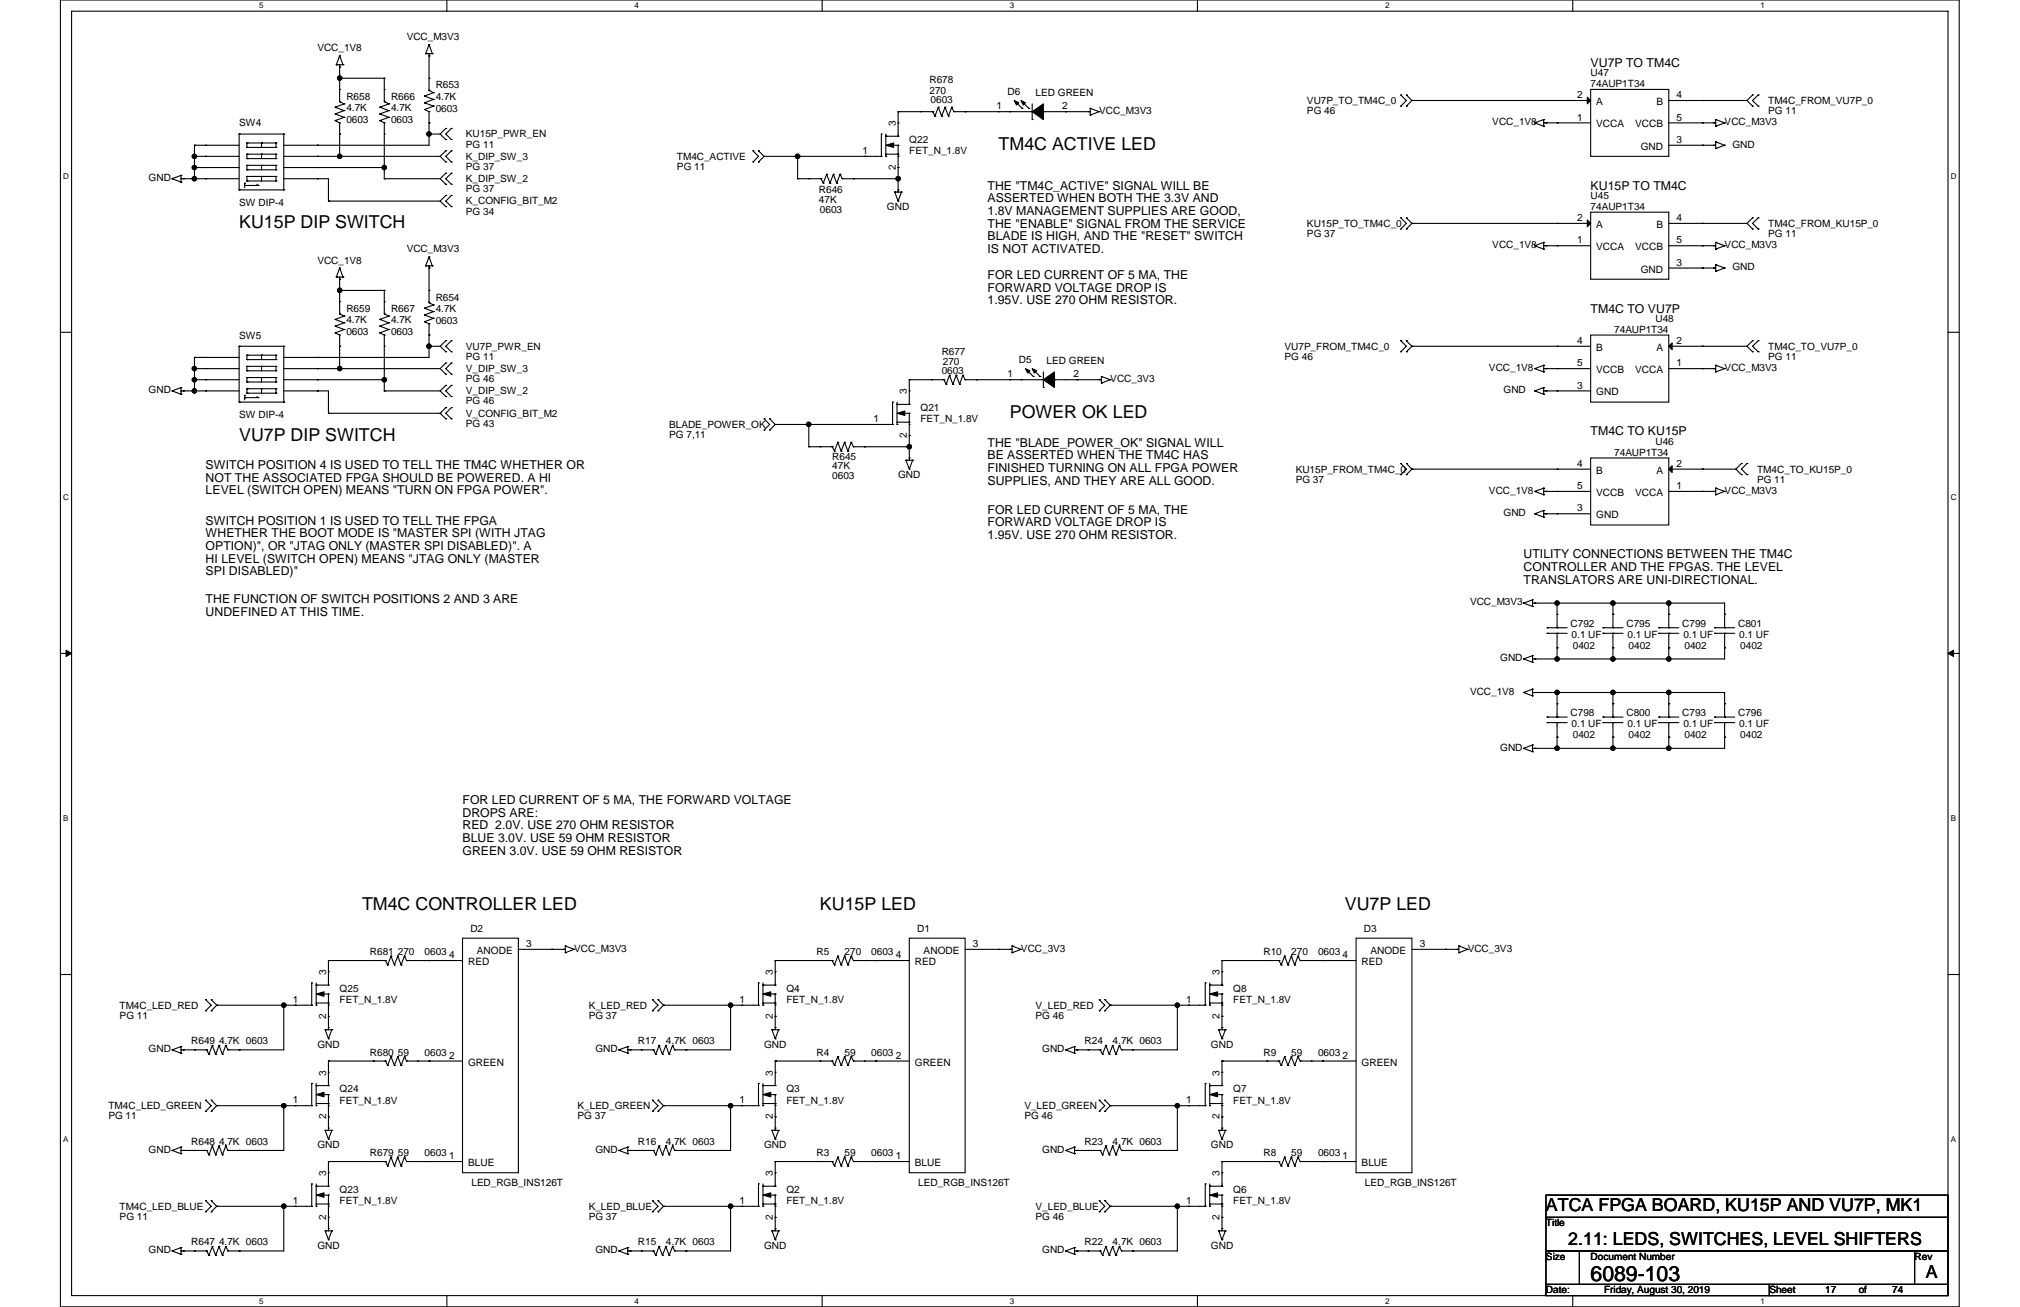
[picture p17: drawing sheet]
<svg xmlns="http://www.w3.org/2000/svg" width="432mm" height="279mm" viewBox="0 0 432 279" stroke-linecap="round" stroke-linejoin="round" font-family="sans-serif">
<defs><g id="words">
<text font-size="4.5" x="340" y="273.9">6089-103</text>
<g font-size="3.8">
<text x="213.5" y="32.1">TM4C ACTIVE LED</text>
<text x="51.1" y="48.8">KU15P DIP SWITCH</text>
<text x="215.9" y="89.4">POWER OK LED</text>
<text x="51.1" y="94.2">VU7P DIP SWITCH</text>
<text x="77.4" y="194.4">TM4C CONTROLLER LED</text>
<text x="175.3" y="194.4">KU15P LED</text>
<text x="287.5" y="194.4">VU7P LED</text>
<text x="330.5" y="258.9">ATCA FPGA BOARD, KU15P AND VU7P, MK1</text>
<text x="335.2" y="266.1">2.11: LEDS, SWITCHES, LEVEL SHIFTERS</text>
<text x="411.6" y="273.2">A</text>
</g>
<g font-size="2.6">
<text x="340" y="14.3">VU7P TO TM4C</text>
<text x="211.1" y="40.6">THE &quot;TM4C_ACTIVE&quot; SIGNAL WILL BE</text>
<text x="340" y="40.6">KU15P TO TM4C</text>
<text x="211.1" y="43.3">ASSERTED WHEN BOTH THE 3.3V AND</text>
<text x="211.1" y="46">1.8V MANAGEMENT SUPPLIES ARE GOOD,</text>
<text x="211.1" y="48.7">THE &quot;ENABLE&quot; SIGNAL FROM THE SERVICE</text>
<text x="211.1" y="51.4">BLADE IS HIGH, AND THE &quot;RESET&quot; SWITCH</text>
<text x="211.1" y="59.6">FOR LED CURRENT OF 5 MA, THE</text>
<text x="211.1" y="54.1">IS NOT ACTIVATED.</text>
<text x="211.1" y="62.4">FORWARD VOLTAGE DROP IS</text>
<text x="211.1" y="65.1">1.95V. USE 270 OHM RESISTOR.</text>
<text x="340" y="66.8">TM4C TO VU7P</text>
<text x="211.1" y="95.5">THE &quot;BLADE_POWER_OK&quot; SIGNAL WILL</text>
<text x="340" y="93.1">TM4C TO KU15P</text>
<text x="44" y="100.2">SWITCH POSITION 4 IS USED TO TELL THE TM4C WHETHER OR</text>
<text x="211.1" y="98.2">BE ASSERTED WHEN THE TM4C HAS</text>
<text x="211.1" y="100.9">FINISHED TURNING ON ALL FPGA POWER</text>
<text x="44" y="103">NOT THE ASSOCIATED FPGA SHOULD BE POWERED. A HI</text>
<text x="44" y="105.7">LEVEL (SWITCH OPEN) MEANS &quot;TURN ON FPGA POWER&quot;.</text>
<text x="211.1" y="103.6">SUPPLIES, AND THEY ARE ALL GOOD.</text>
<text x="44" y="112.2">SWITCH POSITION 1 IS USED TO TELL THE FPGA</text>
<text x="211.1" y="109.8">FOR LED CURRENT OF 5 MA, THE</text>
<text x="211.1" y="112.5">FORWARD VOLTAGE DROP IS</text>
<text x="44" y="114.9">WHETHER THE BOOT MODE IS &quot;MASTER SPI (WITH JTAG</text>
<text x="44" y="117.6">OPTION)&quot;, OR &quot;JTAG ONLY (MASTER SPI DISABLED)&quot;. A</text>
<text x="211.1" y="115.2">1.95V. USE 270 OHM RESISTOR.</text>
<text x="325.7" y="119.3">UTILITY CONNECTIONS BETWEEN THE TM4C</text>
<text x="44" y="120.3">HI LEVEL (SWITCH OPEN) MEANS &quot;JTAG ONLY (MASTER</text>
<text x="44" y="123">SPI DISABLED)&quot;</text>
<text x="325.7" y="122">CONTROLLER AND THE FPGAS. THE LEVEL</text>
<text x="325.7" y="124.8">TRANSLATORS ARE UNI-DIRECTIONAL.</text>
<text x="44" y="128.9">THE FUNCTION OF SWITCH POSITIONS 2 AND 3 ARE</text>
<text x="44" y="131.6">UNDEFINED AT THIS TIME.</text>
<text x="98.9" y="171.9">FOR LED CURRENT OF 5 MA, THE FORWARD VOLTAGE</text>
<text x="98.9" y="174.6">DROPS ARE:</text>
<text x="98.9" y="177.3">RED 2.0V. USE 270 OHM RESISTOR</text>
<text x="98.9" y="180">BLUE 3.0V. USE 59 OHM RESISTOR</text>
<text x="98.9" y="182.7">GREEN 3.0V. USE 59 OHM RESISTOR</text>
</g>
<g font-size="2.2">
<text x="213" y="23.4">1</text>
<text x="227.1" y="23.4">2</text>
<text x="337.1" y="21">2</text>
<text x="341.2" y="22.5">A</text>
<text x="354.1" y="22.5">B</text>
<text x="358.4" y="21">4</text>
<text x="191.5" y="27" transform="rotate(-90 191.5 27)">3</text>
<text x="337.1" y="25.8">1</text>
<text x="341.2" y="27.2">VCCA</text>
<text x="349.5" y="27.2">VCCB</text>
<text x="358.4" y="25.8">5</text>
<text x="184.3" y="32.9">1</text>
<text x="350.7" y="32">GND</text>
<text x="358.4" y="30.5">3</text>
<text x="191.5" y="36.3" transform="rotate(-90 191.5 36.3)">2</text>
<text x="337.1" y="47.2">2</text>
<text x="358.4" y="47.2">4</text>
<text x="337.1" y="52">1</text>
<text x="341.2" y="48.7">A</text>
<text x="341.2" y="53.5">VCCA</text>
<text x="349.5" y="53.5">VCCB</text>
<text x="354.1" y="48.7">B</text>
<text x="358.4" y="52">5</text>
<text x="350.7" y="58.3">GND</text>
<text x="358.4" y="56.8">3</text>
<text x="337.1" y="73.5">4</text>
<text x="341.2" y="75">B</text>
<text x="354.1" y="75">A</text>
<text x="358.4" y="73.5">2</text>
<text x="215.4" y="80.7">1</text>
<text x="229.5" y="80.7">2</text>
<text x="337.1" y="78.3">5</text>
<text x="337.1" y="83.1">3</text>
<text x="341.2" y="79.8">VCCB</text>
<text x="349.5" y="79.8">VCCA</text>
<text x="358.4" y="78.3">1</text>
<text x="193.9" y="84.3" transform="rotate(-90 193.9 84.3)">3</text>
<text x="341.2" y="84.5">GND</text>
<text x="186.7" y="90.2">1</text>
<text x="193.9" y="93.6" transform="rotate(-90 193.9 93.6)">2</text>
<text x="337.1" y="99.8">4</text>
<text x="341.2" y="101.3">B</text>
<text x="354.1" y="101.3">A</text>
<text x="358.4" y="99.8">2</text>
<text x="337.1" y="104.5">5</text>
<text x="341.2" y="106">VCCB</text>
<text x="349.5" y="106">VCCA</text>
<text x="358.4" y="104.5">1</text>
<text x="337.1" y="109.3">3</text>
<text x="341.2" y="110.8">GND</text>
<text x="101.9" y="203.9">ANODE</text>
<text x="112.5" y="202.4">3</text>
<text x="197.4" y="203.9">ANODE</text>
<text x="208" y="202.4">3</text>
<text x="292.9" y="203.9">ANODE</text>
<text x="303.5" y="202.4">3</text>
<text x="69.7" y="208.4" transform="rotate(-90 69.7 208.4)">3</text>
<text x="96" y="204.8">4</text>
<text x="100.1" y="206.3">RED</text>
<text x="165.2" y="208.4" transform="rotate(-90 165.2 208.4)">3</text>
<text x="191.5" y="204.8">4</text>
<text x="195.6" y="206.3">RED</text>
<text x="260.7" y="208.4" transform="rotate(-90 260.7 208.4)">3</text>
<text x="287" y="204.8">4</text>
<text x="291.1" y="206.3">RED</text>
<text x="62.6" y="214.4">1</text>
<text x="158.1" y="214.4">1</text>
<text x="253.6" y="214.4">1</text>
<text x="69.7" y="217.8" transform="rotate(-90 69.7 217.8)">2</text>
<text x="165.2" y="217.8" transform="rotate(-90 165.2 217.8)">2</text>
<text x="260.7" y="217.8" transform="rotate(-90 260.7 217.8)">2</text>
<text x="96" y="226.3">2</text>
<text x="100.1" y="227.8">GREEN</text>
<text x="191.5" y="226.3">2</text>
<text x="195.6" y="227.8">GREEN</text>
<text x="287" y="226.3">2</text>
<text x="291.1" y="227.8">GREEN</text>
<text x="69.7" y="229.9" transform="rotate(-90 69.7 229.9)">3</text>
<text x="165.2" y="229.9" transform="rotate(-90 165.2 229.9)">3</text>
<text x="260.7" y="229.9" transform="rotate(-90 260.7 229.9)">3</text>
<text x="62.6" y="235.9">1</text>
<text x="69.7" y="239.2" transform="rotate(-90 69.7 239.2)">2</text>
<text x="158.1" y="235.9">1</text>
<text x="165.2" y="239.2" transform="rotate(-90 165.2 239.2)">2</text>
<text x="253.6" y="235.9">1</text>
<text x="260.7" y="239.2" transform="rotate(-90 260.7 239.2)">2</text>
<text x="69.7" y="251.4" transform="rotate(-90 69.7 251.4)">3</text>
<text x="96" y="247.8">1</text>
<text x="100.1" y="249.3">BLUE</text>
<text x="165.2" y="251.4" transform="rotate(-90 165.2 251.4)">3</text>
<text x="191.5" y="247.8">1</text>
<text x="195.6" y="249.3">BLUE</text>
<text x="260.7" y="251.4" transform="rotate(-90 260.7 251.4)">3</text>
<text x="287" y="247.8">1</text>
<text x="291.1" y="249.3">BLUE</text>
<text x="62.6" y="257.4">1</text>
<text x="158.1" y="257.4">1</text>
<text x="253.6" y="257.4">1</text>
<text x="69.7" y="260.8" transform="rotate(-90 69.7 260.8)">2</text>
<text x="165.2" y="260.8" transform="rotate(-90 165.2 260.8)">2</text>
<text x="260.7" y="260.8" transform="rotate(-90 260.7 260.8)">2</text>
</g>
<g font-size="2.1">
<text x="67.8" y="11">VCC_1V8</text>
<text x="86.9" y="8.6">VCC_M3V3</text>
<text x="198.7" y="17.7">R678</text>
<text x="340" y="16.3">U47</text>
<text x="74" y="21.3">R658</text>
<text x="74" y="23.7">4.7K</text>
<text x="83.6" y="21.3">R666</text>
<text x="83.6" y="23.7">4.7K</text>
<text x="93.1" y="18.9">R653</text>
<text x="93.1" y="21.3">4.7K</text>
<text x="93.1" y="23.9">0603</text>
<text x="198.7" y="20.1">270</text>
<text x="198.9" y="22">0603</text>
<text x="215.4" y="20.3">D6</text>
<text x="221.4" y="20.6">LED GREEN</text>
<text x="279.4" y="22.2">VU7P_TO_TM4C_0</text>
<text x="340" y="18.6">74AUP1T34</text>
<text x="378" y="22.2">TM4C_FROM_VU7P_0</text>
<text x="51.1" y="27">SW4</text>
<text x="74" y="26.3">0603</text>
<text x="83.6" y="26.3">0603</text>
<text x="99.6" y="29.4">KU15P_PWR_EN</text>
<text x="235" y="24.4">VCC_M3V3</text>
<text x="279.4" y="24.4">PG 46</text>
<text x="319" y="26.8">VCC_1V8</text>
<text x="368.7" y="26.8">VCC_M3V3</text>
<text x="378" y="24.4">PG 11</text>
<text x="99.6" y="34.2">K_DIP_SW_3</text>
<text x="99.6" y="31.5">PG 11</text>
<text x="144.7" y="34.2">TM4C_ACTIVE</text>
<text x="194.4" y="30.6">Q22</text>
<text x="194.4" y="33">FET_N_1.8V</text>
<text x="370.3" y="31.5">GND</text>
<text x="31.8" y="38.7">GND</text>
<text x="99.6" y="38.9">K_DIP_SW_2</text>
<text x="99.6" y="41.1">PG 37</text>
<text x="99.6" y="36.3">PG 37</text>
<text x="144.7" y="36.3">PG 11</text>
<text x="175" y="41.3">R646</text>
<text x="51.1" y="43.9">SW DIP-4</text>
<text x="99.6" y="43.7">K_CONFIG_BIT_M2</text>
<text x="99.6" y="45.9">PG 34</text>
<text x="175" y="43.5">47K</text>
<text x="175.3" y="45.6">0603</text>
<text x="189.6" y="44.9">GND</text>
<text x="340" y="42.5">U45</text>
<text x="340" y="44.9">74AUP1T34</text>
<text x="86.9" y="54">VCC_M3V3</text>
<text x="279.4" y="48.5">KU15P_TO_TM4C_0</text>
<text x="279.4" y="50.6">PG 37</text>
<text x="319" y="53">VCC_1V8</text>
<text x="368.7" y="53">VCC_M3V3</text>
<text x="378" y="48.5">TM4C_FROM_KU15P_0</text>
<text x="378" y="50.6">PG 11</text>
<text x="67.8" y="56.4">VCC_1V8</text>
<text x="370.3" y="57.8">GND</text>
<text x="93.1" y="64.2">R654</text>
<text x="74" y="66.6">R659</text>
<text x="74" y="69">4.7K</text>
<text x="74" y="71.6">0603</text>
<text x="83.6" y="66.6">R667</text>
<text x="83.6" y="69">4.7K</text>
<text x="83.6" y="71.6">0603</text>
<text x="93.1" y="66.6">4.7K</text>
<text x="93.1" y="69.3">0603</text>
<text x="345" y="71.2">74AUP1T34</text>
<text x="353.9" y="68.8">U48</text>
<text x="51.1" y="72.4">SW5</text>
<text x="99.6" y="74.8">VU7P_PWR_EN</text>
<text x="99.6" y="76.9">PG 11</text>
<text x="201.3" y="75.9">R677</text>
<text x="217.8" y="77.6">D5</text>
<text x="223.7" y="77.9">LED GREEN</text>
<text x="274.6" y="74.8">VU7P_FROM_TM4C_0</text>
<text x="274.6" y="76.9">PG 46</text>
<text x="378" y="74.8">TM4C_TO_VU7P_0</text>
<text x="378" y="76.9">PG 11</text>
<text x="99.6" y="79.5">V_DIP_SW_3</text>
<text x="99.6" y="81.7">PG 46</text>
<text x="201.3" y="80">0603</text>
<text x="201.5" y="78.1">270</text>
<text x="237.3" y="81.7">VCC_3V3</text>
<text x="318.3" y="79.3">VCC_1V8</text>
<text x="368.7" y="79.3">VCC_M3V3</text>
<text x="31.8" y="84.1">GND</text>
<text x="51.1" y="89.3">SW DIP-4</text>
<text x="99.6" y="89.1">V_CONFIG_BIT_M2</text>
<text x="99.6" y="84.3">V_DIP_SW_2</text>
<text x="99.6" y="86.4">PG 46</text>
<text x="196.8" y="87.9">Q21</text>
<text x="321.4" y="84.1">GND</text>
<text x="99.6" y="91.2">PG 43</text>
<text x="143" y="91.5">BLADE_POWER_OK</text>
<text x="143" y="93.6">PG 7,11</text>
<text x="196.8" y="90.3">FET_N_1.8V</text>
<text x="353.9" y="95">U46</text>
<text x="177.9" y="98.4">R645</text>
<text x="177.9" y="100.3">47K</text>
<text x="277" y="101">KU15P_FROM_TM4C_0</text>
<text x="345" y="97.4">74AUP1T34</text>
<text x="375.6" y="101">TM4C_TO_KU15P_0</text>
<text x="177.9" y="102.4">0603</text>
<text x="192" y="102.2">GND</text>
<text x="277" y="103.2">PG 37</text>
<text x="318.3" y="105.6">VCC_1V8</text>
<text x="368.7" y="105.6">VCC_M3V3</text>
<text x="375.6" y="103.2">PG 11</text>
<text x="321.4" y="110.3">GND</text>
<text x="314.2" y="129.4">VCC_M3V3</text>
<text x="335.7" y="134">C792</text>
<text x="336" y="136.4">0.1 UF</text>
<text x="347.7" y="134">C795</text>
<text x="347.9" y="136.4">0.1 UF</text>
<text x="359.6" y="134">C799</text>
<text x="359.8" y="136.4">0.1 UF</text>
<text x="371.5" y="134">C801</text>
<text x="371.8" y="136.4">0.1 UF</text>
<text x="320.7" y="141.4">GND</text>
<text x="336.2" y="138.7">0402</text>
<text x="348.1" y="138.7">0402</text>
<text x="360.1" y="138.7">0402</text>
<text x="372" y="138.7">0402</text>
<text x="314.2" y="148.5">VCC_1V8</text>
<text x="335.7" y="153.1">C798</text>
<text x="336" y="155.4">0.1 UF</text>
<text x="347.7" y="153.1">C800</text>
<text x="347.9" y="155.4">0.1 UF</text>
<text x="359.6" y="153.1">C793</text>
<text x="359.8" y="155.4">0.1 UF</text>
<text x="371.5" y="153.1">C796</text>
<text x="371.8" y="155.4">0.1 UF</text>
<text x="320.7" y="160.5">GND</text>
<text x="336.2" y="157.8">0402</text>
<text x="348.1" y="157.8">0402</text>
<text x="360.1" y="157.8">0402</text>
<text x="372" y="157.8">0402</text>
<text x="100.5" y="199.1">D2</text>
<text x="122.7" y="203.5">VCC_M3V3</text>
<text x="196" y="199.1">D1</text>
<text x="218.2" y="203.5">VCC_3V3</text>
<text x="291.5" y="199.1">D3</text>
<text x="313.8" y="203.5">VCC_3V3</text>
<text x="79.1" y="204.2">R681 270</text>
<text x="90.7" y="204.2">0603</text>
<text x="174.6" y="204.2">R5</text>
<text x="180.5" y="204.2">270</text>
<text x="186.2" y="204.2">0603</text>
<text x="270.1" y="204.2">R10</text>
<text x="276" y="204.2">270</text>
<text x="281.7" y="204.2">0603</text>
<text x="25.6" y="215.6">TM4C_LED_RED</text>
<text x="72.6" y="212">Q25</text>
<text x="72.6" y="214.4">FET_N_1.8V</text>
<text x="125.9" y="215.6">K_LED_RED</text>
<text x="168.1" y="212">Q4</text>
<text x="168.1" y="214.4">FET_N_1.8V</text>
<text x="221.4" y="215.6">V_LED_RED</text>
<text x="263.6" y="212">Q8</text>
<text x="263.6" y="214.4">FET_N_1.8V</text>
<text x="25.6" y="217.8">PG 11</text>
<text x="125.9" y="217.8">PG 37</text>
<text x="221.4" y="217.8">PG 46</text>
<text x="31.8" y="224.9">GND</text>
<text x="40.9" y="223.3">R649 4.7K 0603</text>
<text x="67.8" y="224">GND</text>
<text x="79.1" y="225.7">R680 59</text>
<text x="90.7" y="225.7">0603</text>
<text x="127.3" y="224.9">GND</text>
<text x="136.4" y="223.3">R17</text>
<text x="142.3" y="223.3">4.7K 0603</text>
<text x="163.3" y="224">GND</text>
<text x="174.6" y="225.7">R4</text>
<text x="180.5" y="225.7">59</text>
<text x="186.2" y="225.7">0603</text>
<text x="222.8" y="224.9">GND</text>
<text x="231.9" y="223.3">R24</text>
<text x="237.8" y="223.3">4.7K 0603</text>
<text x="258.8" y="224">GND</text>
<text x="270.1" y="225.7">R9</text>
<text x="276" y="225.7">59</text>
<text x="281.7" y="225.7">0603</text>
<text x="72.6" y="233.5">Q24</text>
<text x="168.1" y="233.5">Q3</text>
<text x="263.6" y="233.5">Q7</text>
<text x="23.2" y="237.1">TM4C_LED_GREEN</text>
<text x="23.2" y="239.3">PG 11</text>
<text x="72.6" y="235.9">FET_N_1.8V</text>
<text x="123.5" y="237.1">K_LED_GREEN</text>
<text x="123.5" y="239.3">PG 37</text>
<text x="168.1" y="235.9">FET_N_1.8V</text>
<text x="219" y="237.1">V_LED_GREEN</text>
<text x="219" y="239.3">PG 46</text>
<text x="263.6" y="235.9">FET_N_1.8V</text>
<text x="40.9" y="244.8">R648 4.7K 0603</text>
<text x="67.8" y="245.5">GND</text>
<text x="136.4" y="244.8">R16</text>
<text x="142.3" y="244.8">4.7K 0603</text>
<text x="163.3" y="245.5">GND</text>
<text x="231.9" y="244.8">R23</text>
<text x="237.8" y="244.8">4.7K 0603</text>
<text x="258.8" y="245.5">GND</text>
<text x="31.8" y="246.4">GND</text>
<text x="79.1" y="247.1">R679 59</text>
<text x="90.7" y="247.1">0603</text>
<text x="127.3" y="246.4">GND</text>
<text x="174.6" y="247.1">R3</text>
<text x="180.5" y="247.1">59</text>
<text x="186.2" y="247.1">0603</text>
<text x="222.8" y="246.4">GND</text>
<text x="270.1" y="247.1">R8</text>
<text x="276" y="247.1">59</text>
<text x="281.7" y="247.1">0603</text>
<text x="72.6" y="255">Q23</text>
<text x="72.6" y="257.4">FET_N_1.8V</text>
<text x="100.8" y="253.6">LED_RGB_INS126T</text>
<text x="168.1" y="255">Q2</text>
<text x="168.1" y="257.4">FET_N_1.8V</text>
<text x="196.3" y="253.6">LED_RGB_INS126T</text>
<text x="263.6" y="255">Q6</text>
<text x="263.6" y="257.4">FET_N_1.8V</text>
<text x="291.8" y="253.6">LED_RGB_INS126T</text>
<text x="25.6" y="258.6">TM4C_LED_BLUE</text>
<text x="25.6" y="260.8">PG 11</text>
<text x="125.9" y="258.6">K_LED_BLUE</text>
<text x="125.9" y="260.8">PG 37</text>
<text x="221.4" y="258.6">V_LED_BLUE</text>
<text x="221.4" y="260.8">PG 46</text>
<text x="330.5" y="262.2">Title</text>
<text x="31.8" y="267.9">GND</text>
<text x="40.9" y="266.2">R647 4.7K 0603</text>
<text x="67.8" y="267">GND</text>
<text x="127.3" y="267.9">GND</text>
<text x="136.4" y="266.2">R15</text>
<text x="142.3" y="266.2">4.7K 0603</text>
<text x="163.3" y="267">GND</text>
<text x="222.8" y="267.9">GND</text>
<text x="231.9" y="266.2">R22</text>
<text x="237.8" y="266.2">4.7K 0603</text>
<text x="258.8" y="267">GND</text>
<text x="330.5" y="269.3">Size</text>
<text x="340" y="269.3">Document Number</text>
<text x="409.3" y="269.3">Rev</text>
<text x="330.5" y="276.5">Date:</text>
<text x="342.9" y="276.5">Friday, August 30, 2019</text>
<text x="378.2" y="276.5">Sheet</text>
<text x="390.2" y="276.5">17</text>
<text x="397.3" y="276.5">of</text>
<text x="404.5" y="276.5">74</text>
</g>
<g font-size="1.7">
<text x="55.4" y="1.8">5</text>
<text x="135.6" y="1.8">4</text>
<text x="215.9" y="1.8">3</text>
<text x="296.1" y="1.8">2</text>
<text x="376.3" y="1.8">1</text>
<text x="13.5" y="38.2">D</text>
<text x="417" y="38.2">D</text>
<text x="13.5" y="106.9">C</text>
<text x="417" y="106.9">C</text>
<text x="13.5" y="175.5">B</text>
<text x="417" y="175.5">B</text>
<text x="13.5" y="244.2">A</text>
<text x="417" y="244.2">A</text>
<text x="55.4" y="278.7">5</text>
<text x="135.6" y="278.7">4</text>
<text x="215.9" y="278.7">3</text>
<text x="296.1" y="278.7">2</text>
<text x="376.3" y="278.7">1</text>
</g>
</g></defs>
<path d="M12.9 0h405.9v279.4h-405.9zM15.3 2.4h401.1v274.6h-401.1z" fill="none" stroke="#000" stroke-width=".23"/>
<g fill="#fff">
<path d="M55.4 .3h.9v1.8h-.9z"/>
<path d="M55.4 277.2h.9v1.9h-.9z"/>
</g>
<path d="M95.5 0v2.4M95.5 277v2.4" fill="none" stroke="#000" stroke-width=".23"/>
<g fill="#fff">
<path d="M135.6 .3h1v1.8h-1z"/>
<path d="M135.6 277.2h1v1.9h-1z"/>
</g>
<path d="M175.7 0v2.4M175.7 277v2.4" fill="none" stroke="#000" stroke-width=".23"/>
<g fill="#fff">
<path d="M215.9 .3h.9v1.8h-.9z"/>
<path d="M215.9 277.2h.9v1.9h-.9z"/>
</g>
<path d="M256 0v2.4M256 277v2.4" fill="none" stroke="#000" stroke-width=".23"/>
<g fill="#fff">
<path d="M296.1 .3h.9v1.8h-.9z"/>
<path d="M296.1 277.2h.9v1.9h-.9z"/>
</g>
<path d="M336.2 0v2.4M336.2 277v2.4" fill="none" stroke="#000" stroke-width=".23"/>
<g fill="#fff">
<path d="M376.3 .3h.9v1.8h-.9z"/>
<path d="M376.3 277.2h.9v1.9h-.9z"/>
<path d="M13.5 36.7h1.3v1.9h-1.3z"/>
<path d="M417 36.7h1.3v1.9h-1.3z"/>
<path d="M13.5 105.3h1.3v1.9h-1.3z"/>
<path d="M417 105.3h1.3v1.9h-1.3z"/>
</g>
<path d="M12.9 71h2.4M416.4 71h2.4" fill="none" stroke="#000" stroke-width=".23"/>
<g fill="#fff">
<path d="M13.5 174h1.1v1.9h-1.1z"/>
<path d="M417 174h1.1v1.9h-1.1z"/>
</g>
<path d="M12.9 139.7h2.4M416.4 139.7h2.4" fill="none" stroke="#000" stroke-width=".23"/>
<path d="M14.1 139v1.4l1.2-.7zM416.4 139.7l1.2 .7v-1.4z" fill="#000" stroke="#000" stroke-width=".21"/>
<g fill="#fff">
<path d="M13.5 242.6h1.1v1.9h-1.1z"/>
<path d="M417 242.6h1.1v1.9h-1.1z"/>
</g>
<g fill="none" stroke="#000" stroke-width=".23">
<path d="M71.9 13.8h.1M71.9 13.8h1.4M72.6 14.3h.1M72.6 11.9h.1M72.6 13.8v7.9M72.6 11.9l-.7 1.9M72.6 11.9l.7 1.9M72.6 16.7h.1M72.6 16.7h9.5M72.6 19.1h.1M73.3 13.8h.1M82.1 19.1h.1"/>
<path d="M82.1 16.7h.1M82.1 16.7v5M91 11.5h.1M91 11.5h1.4M91.7 11.9h.1M91.7 9.5h.1M91.7 11.5v7.8M91.7 9.5l-.7 2M91.7 9.5l.7 2M91.7 19.3h.1M91.7 19.3l1 .5M91.7 16.7h.1"/>
<path d="M92.4 11.5h.1M92.7 19.8h.1M92.7 19.8l-2 .7M340 19.1h16.7v14.3h-16.7zM36.8 38.2h.1M36.8 38.2l1.9 .7M38.7 38.9h.1M38.7 37.5h.1M38.7 37.5v1.4M38.7 37.5l-1.9 .7M39.2 38.2h.1M41.6 38.2h.1"/>
<path d="M41.6 31.1v7.1M41.6 31.1h.1M41.6 33.4h.1M41.6 35.8h.1M41.6 31.1h9.5M44 38.2h.1M44 35.8h.1M44 33.4h.1M44 31.1h.1M51.1 28.7h.1M51.1 28.7h9.6M51.1 28.7v11.9"/>
<path d="M51.1 38.2h-12.4M51.1 33.4h-9.5M51.1 35.8h-9.5M52.3 39.6h.1M52.3 39.2h.1M52.3 39.6h2.9M52.3 39.2v.9M52.8 38.7h.1M52.8 37.7h.1M52.8 36.3h.1M52.8 35.3h.1M52.8 33.9h.1"/>
<path d="M52.8 33h.1M52.8 31.5h.1M52.8 30.6h.1M52.8 33h6.2M52.8 38.7h6.2M52.8 30.6v.9M52.8 33v.9M52.8 35.3v1M52.8 37.7v1M52.8 37.7h6.2M52.8 36.3h6.2M52.8 35.3h6.2"/>
<path d="M52.8 33.9h6.2M52.8 31.5h6.2M52.8 30.6h6.2M54.9 39.4l.3 .2M55.2 39.6h.1M55.9 37.7h.1M55.9 35.3h.1M55.9 33h.1M55.9 30.6h.1M55.9 30.6v.9M55.9 33v.9M55.9 35.3v1"/>
<path d="M55.9 37.7v1M59 37.7h.1M59 38.7h.1M59 35.3h.1M59 36.3h.1M59 33h.1M59 33.9h.1M59 30.6h.1M59 31.5h.1M59 30.6v.9M59 33v.9M59 35.3v1"/>
<path d="M59 37.7v1M60.7 28.7h.1M60.7 28.7v11.9M60.7 38.2h9.5v4.8M60.7 33.4h33.4M60.7 35.8h21.4M67.8 38.2h.1M67.8 35.8h.1M67.8 33.4h.1M67.8 31.1h.1M71.6 22.9h.1M71.6 24.4h.1"/>
<path d="M71.6 25.8h.1M71.6 22.9l2 .7M71.6 24.4l2 .7M71.6 25.8l1 .5M72.6 26.3h.1M72.6 21.7h.1M72.6 21.7l1 .5M72.6 28.7h.1M72.6 26.3v7.1M72.6 33.4h.1M73.6 22.2h.1M73.6 23.6h.1"/>
<path d="M73.6 25.1h.1M73.6 22.2l-2 .7M73.6 23.6l-2 .8M73.6 25.1l-2 .7M81.2 22.9h.1M81.2 24.4h.1M81.2 25.8h.1M81.2 22.9l1.9 .7M81.2 24.4l1.9 .7M81.2 25.8l.9 .5M82.1 26.3h.1M82.1 21.7h.1"/>
<path d="M82.1 21.7l1 .5M82.1 28.7h.1M82.1 35.8h.1M82.1 38.2h.1M82.1 38.2h12M82.1 26.3v11.9M83.1 22.2h.1M83.1 23.6h.1M83.1 25.1h.1M83.1 22.2l-1.9 .7M83.1 23.6l-1.9 .8M83.1 25.1l-1.9 .7"/>
<path d="M90.7 20.5h.1M90.7 22h.1M90.7 23.4h.1M90.7 20.5l2 .8M90.7 22l2 .7M90.7 23.4l1 .5M91.7 23.9h.1M91.7 26.3h.1M91.7 23.9v7.2h-31M91.7 28.7h.1M91.7 28.7h2.4M92.7 21.3h.1"/>
<path d="M92.7 22.7h.1M92.7 21.3l-2 .7M92.7 22.7l-2 .7M94.1 38.2l1.2 1.2M94.1 33.4l1.2 1.2M94.1 28.7l1.2 1.1M95.3 37h.1M95.3 39.4h.1M95.3 32.2h.1M95.3 34.6h.1M95.3 27.5h.1M95.3 29.8h.1"/>
<path d="M95.3 37l-1.2 1.2M95.3 32.2l-1.2 1.2M95.3 27.5l-1.2 1.2M96.5 39.4h.1M96.5 37h.1M96.5 34.6h.1M96.5 32.2h.1M96.5 29.8h.1M96.5 27.5h.1M96.5 37l-1.2 1.2 1.2 1.2M96.5 32.2l-1.2 1.2 1.2 1.2M96.5 27.5l-1.2 1.2 1.2 1.1"/>
<path d="M161 34.6h.1M161 32.2h.1M161 32.2l1.1 1.2-1.1 1.2M162.1 32.2h.1M162.1 34.6h.1M162.1 32.2l1.2 1.2M163.3 33.4l-1.2 1.2M170.5 33.4h.1M170.5 38.2h.1M170.5 33.4v4.8M172.9 38.2h.1M175.5 38.2h.1"/>
<path d="M175.5 38.2h-5M175.5 38.2l.5 1M176 39.2h.1M176.7 37.3h.1M176.7 37.3l-.7 1.9M176.7 37.3l.7 1.9M177.4 39.2h.1M178.1 37.3h.1M178.1 37.3l-.7 1.9M178.1 37.3l.8 1.9M178.9 39.2h.1M179.6 37.3h.1"/>
<path d="M179.6 37.3l-.7 1.9M179.6 37.3l.4 .9M180 38.2h12M180 38.2h.1M182.4 38.2h.1M184.8 33.4h.1M188.4 33.4h.1M188.4 28.7h.1M188.4 33.4h-25.1M188.4 28.7v4.7M189.4 33.4h.1M189.4 29.1h.1"/>
<path d="M189.4 28.7v4.7M189.4 29.1h2.6M189.4 33h2.6M191 31.1h1M192 23.9h.1M192 23.9v5.2M192 29.1h.1M192 31.1h.1M192 33.4h.1M192 33h.1M192 31.1v10M192 35.8h.1"/>
<path d="M192 26.3h.1M192 38.2h.1M196.8 23.9h.1M199.4 23.9h.1M199.4 23.9h-7.4M199.4 23.9l.5 .9M199.9 24.8h.1M200.6 22.9h.1M200.6 22.9l-.7 1.9M200.6 22.9l.7 1.9M201.3 24.8h.1M202 22.9h.1"/>
<path d="M202 22.9l-.7 1.9M202 22.9l.7 1.9M202.7 24.8h.1M203.5 22.9h.1M203.5 22.9l-.8 1.9M203.5 22.9l.4 1M203.9 23.9h16.7M203.9 23.9h.1M206.3 23.9h.1M213.5 23.9h.1M215.9 23.9h.1M217.1 21.7l1.4 1.5"/>
<path d="M218.5 23.2h.1M218.5 21.7l1.4 1.5M219.9 23.2h.1M220.6 25.5h.1M220.6 22.2v3.3M223 23.9h.1M223 23.9h10M227.8 23.9h.1M232.6 23.9h.1M233 24.6h.1M233 23.2h.1M233 23.2v1.4"/>
<path d="M233 23.2l2 .7M235 23.9h.1M235 23.9l-2 .7M299.4 22.7h.1M299.4 20.3h.1M299.4 20.3l1.2 1.2-1.2 1.2M300.6 20.3h.1M300.6 22.7h.1M300.6 20.3l1.2 1.2M301.8 21.5h.1M301.8 21.5l-1.2 1.2M301.8 21.5h38.2"/>
<path d="M328.1 26.3h.1M328.1 26.3l1.9 .7M330 27h.1M330 25.5h.1M330 25.5v1.5M330 26.3h10M330 25.5l-1.9 .8M330.5 26.3h.1M332.8 21.5h.1M332.8 26.3h.1M363.9 21.5h.1M363.9 26.3h.1"/>
<path d="M363.9 31.1h.1M366.3 26.3h.1M366.3 31.1h.1M366.8 27h.1M366.8 25.5h.1M366.8 31.7h.1M366.8 30.3h.1M366.8 26.3h-10.1M366.8 25.5v1.5M366.8 30.3v1.4M366.8 25.5l1.9 .8M366.8 31.1h-10.1"/>
<path d="M366.8 30.3l1.9 .8M368.7 26.3h.1M368.7 31.1h.1M368.7 26.3l-1.9 .7M368.7 31.1l-1.9 .6M373.4 21.5l1.2 1.2M373.4 21.5h-16.7M374.6 20.3h.1M374.6 22.7h.1M374.6 20.3l-1.2 1.2M375.8 22.7h.1M375.8 20.3h.1"/>
<path d="M375.8 20.3l-1.2 1.2 1.2 1.2M51.1 40.6h.1M51.1 40.6h9.6M60.7 40.6h.1M70.2 43h.1M70.2 43h23.9M71.9 59.2h.1M71.9 59.2h1.4M72.6 59.7h.1M72.6 57.3h.1M72.6 59.2v7.9M72.6 57.3l-.7 1.9"/>
<path d="M72.6 57.3l.7 1.9M73.3 59.2h.1M91 56.8h.1M91 56.8h1.4M91.7 57.3h.1M91.7 54.9h.1M91.7 56.8v7.9M91.7 54.9l-.7 1.9M91.7 54.9l.7 1.9M92.4 56.8h.1M94.1 43l1.2 1.2M95.3 41.8h.1"/>
<path d="M95.3 44.2h.1M95.3 41.8l-1.2 1.2M96.5 44.2h.1M96.5 41.8h.1M96.5 41.8l-1.2 1.2 1.2 1.2M191.3 41.1h.1M191.3 41.1h1.4M191.3 41.1l.7 1.9M192 40.6h.1M192 43h.1M192.7 41.1h.1M192.7 41.1l-.7 1.9"/>
<path d="M299.4 49h.1M299.4 46.6h.1M299.4 46.6l1.2 1.2-1.2 1.2M300.6 46.6h.1M300.6 49h.1M300.6 46.6l1.2 1.2M301.8 47.8h.1M301.8 47.8l-1.2 1.2M328.1 52.5h.1M328.1 52.5l1.9 .8M330 53.3h.1M330 51.8h.1"/>
<path d="M330 51.8v1.5M330 51.8l-1.9 .7M330.5 52.5h.1M332.8 47.8h.1M332.8 52.5h.1M340 45.4h16.7v14.3h-16.7zM340 52.5h-10M340 47.8h-38.2M356.7 52.5h10.1M356.7 57.3h10.1M356.7 47.8h16.7M363.9 47.8h.1"/>
<path d="M363.9 52.5h.1M363.9 57.3h.1M366.3 52.5h.1M366.3 57.3h.1M366.8 53.3h.1M366.8 51.8h.1M366.8 58h.1M366.8 56.6h.1M366.8 51.8v1.5M366.8 56.6v1.4M366.8 51.8l1.9 .7M366.8 56.6l1.9 .7"/>
<path d="M368.7 52.5h.1M368.7 57.3h.1M368.7 52.5l-1.9 .8M368.7 57.3l-1.9 .7M373.4 47.8l1.2 1.2M374.6 46.6h.1M374.6 49h.1M374.6 46.6l-1.2 1.2M375.8 49h.1M375.8 46.6h.1M375.8 46.6l-1.2 1.2 1.2 1.2M41.6 76.4h.1"/>
<path d="M41.6 78.8h.1M41.6 76.4h9.5M41.6 76.4v7.2M44 78.8h.1M44 76.4h.1M51.1 74h.1M51.1 74h9.6M51.1 74v12M51.1 78.8h-9.5M52.8 79.3h.1M52.8 78.3h.1M52.8 76.9h.1"/>
<path d="M52.8 75.9h.1M52.8 75.9v1M52.8 78.3v1M52.8 79.3h6.2M52.8 78.3h6.2M52.8 76.9h6.2M52.8 75.9h6.2M55.9 78.3h.1M55.9 75.9h.1M55.9 75.9v1M55.9 78.3v1M59 78.3h.1"/>
<path d="M59 79.3h.1M59 75.9h.1M59 76.9h.1M59 75.9v1M59 78.3v1M60.7 74h.1M60.7 74v12M60.7 78.8h33.4M67.8 78.8h.1M67.8 76.4h.1M71.6 68.3h.1M71.6 69.7h.1"/>
<path d="M71.6 71.2h.1M71.6 68.3l2 .7M71.6 69.7l2 .7M71.6 71.2l1 .4M72.6 62.1h.1M72.6 62.1h9.5M72.6 71.6h.1M72.6 67.1h.1M72.6 74h.1M72.6 64.5h.1M72.6 78.8h.1M72.6 71.6v7.2"/>
<path d="M72.6 67.1l1 .5M73.6 67.6h.1M73.6 69h.1M73.6 70.4h.1M73.6 67.6l-2 .7M73.6 69l-2 .7M73.6 70.4l-2 .8M81.2 68.3h.1M81.2 69.7h.1M81.2 71.2h.1M81.2 68.3l1.9 .7M81.2 69.7l1.9 .7"/>
<path d="M81.2 71.2l.9 .4M82.1 71.6h.1M82.1 67.1h.1M82.1 74h.1M82.1 64.5h.1M82.1 67.1l1 .5M82.1 71.6v12M82.1 62.1h.1M82.1 62.1v5M83.1 67.6h.1M83.1 69h.1M83.1 70.4h.1"/>
<path d="M83.1 67.6l-1.9 .7M83.1 69l-1.9 .7M83.1 70.4l-1.9 .8M90.7 65.9h.1M90.7 67.3h.1M90.7 68.8h.1M90.7 65.9l2 .7M90.7 67.3l2 .8M90.7 68.8l1 .4M91.7 69.2h.1M91.7 64.7h.1M91.7 71.6h.1"/>
<path d="M91.7 62.1h.1M91.7 69.2v7.2h-31M91.7 64.7l1 .5M91.7 74h.1M91.7 74h2.4M92.7 65.2h.1M92.7 66.6h.1M92.7 68.1h.1M92.7 65.2l-2 .7M92.7 66.6l-2 .7M92.7 68.1l-2 .7M94.1 74l1.2 1.2"/>
<path d="M94.1 78.8l1.2 1.2M95.3 72.8h.1M95.3 75.2h.1M95.3 77.6h.1M95.3 80h.1M95.3 72.8l-1.2 1.2M95.3 77.6l-1.2 1.2M96.5 75.2h.1M96.5 72.8h.1M96.5 80h.1M96.5 77.6h.1M96.5 72.8l-1.2 1.2 1.2 1.2"/>
<path d="M96.5 77.6l-1.2 1.2 1.2 1.2M219.4 79l1.5 1.5M220.9 79l1.4 1.5M223 79.5v3.3M299.4 75.2h.1M299.4 72.8h.1M299.4 72.8l1.2 1.2-1.2 1.2M300.6 72.8h.1M300.6 75.2h.1M300.6 72.8l1.2 1.2M301.8 74h.1M301.8 74l-1.2 1.2"/>
<path d="M301.8 74h38.2M328.1 78.8h.1M328.1 78.8l1.9 .7M330 79.5h.1M330 78.1h.1M330 78.1v1.4M330 78.1l-1.9 .7M330.5 78.8h.1M332.8 74h.1M332.8 78.8h.1M340 71.6h16.7v14.4h-16.7zM340 78.8h-10"/>
<path d="M356.7 78.8h10.1M363.9 74h.1M363.9 78.8h.1M366.3 78.8h.1M366.8 79.5h.1M366.8 78.1h.1M366.8 78.1v1.4M366.8 78.1l1.9 .7M368.7 78.8h.1M368.7 78.8l-1.9 .7M373.4 74l1.2 1.2M373.4 74h-16.7"/>
<path d="M374.6 72.8h.1M374.6 75.2h.1M374.6 72.8l-1.2 1.2M375.8 75.2h.1M375.8 72.8h.1M375.8 72.8l-1.2 1.2 1.2 1.2M36.8 83.6h.1M36.8 83.6l1.9 .7M38.7 84.3h.1M38.7 82.8h.1M38.7 82.8v1.5M38.7 82.8l-1.9 .8"/>
<path d="M39.2 83.6h.1M41.6 81.2h.1M41.6 83.6h.1M44 83.6h.1M44 81.2h.1M51.1 86h.1M51.1 86h9.6M51.1 83.6h-12.4M51.1 81.2h-9.5M52.3 85h.1M52.3 84.5h.1M52.3 84.5v1"/>
<path d="M52.3 85h2.9M52.8 84.1h.1M52.8 83.1h.1M52.8 81.7h.1M52.8 80.7h.1M52.8 80.7v1M52.8 83.1v1M52.8 84.1h6.2M52.8 83.1h6.2M52.8 81.7h6.2M52.8 80.7h6.2M54.9 84.8l.3 .2"/>
<path d="M55.2 85h.1M55.9 83.1h.1M55.9 80.7h.1M55.9 80.7v1M55.9 83.1v1M59 83.1h.1M59 84.1h.1M59 80.7h.1M59 81.7h.1M59 80.7v1M59 83.1v1M60.7 86h.1"/>
<path d="M60.7 83.6h9.5v4.7M60.7 81.2h21.4M67.8 83.6h.1M67.8 81.2h.1M70.2 88.3h.1M70.2 88.3h23.9M82.1 81.2h.1M82.1 83.6h.1M82.1 83.6h12M94.1 88.3h.1M94.1 88.3l1.2 1.2M94.1 83.6l1.2 1.2"/>
<path d="M95.3 87.1h.1M95.3 89.5h.1M95.3 82.4h.1M95.3 84.8h.1M95.3 87.1l-1.2 1.2M95.3 82.4l-1.2 1.2M96.5 89.5h.1M96.5 87.1h.1M96.5 84.8h.1M96.5 82.4h.1M96.5 87.1l-1.2 1.2 1.2 1.2M96.5 82.4l-1.2 1.2 1.2 1.2"/>
<path d="M163.3 91.9h.1M163.3 89.5h.1M163.3 89.5l1.2 1.2-1.2 1.2M164.5 89.5h.1M164.5 91.9h.1M164.5 89.5l1.2 1.2M165.7 90.7h.1M165.7 90.7l-1.2 1.2M172.9 90.7h.1M172.9 95.5h.1M172.9 95.5h5M172.9 90.7v4.8"/>
<path d="M175.3 95.5h.1M177.9 95.5h.1M177.9 95.5l.5 1M178.4 96.5h.1M179.1 94.6h.1M179.1 94.6l-.7 1.9M179.1 94.6l.7 1.9M179.8 96.5h.1M180.5 94.6h.1M180.5 94.6l-.7 1.9M180.5 94.6l.8 1.9M181.3 96.5h.1"/>
<path d="M181.9 94.6h.1M181.9 94.6l-.6 1.9M181.9 94.6l.5 .9M182.4 95.5h.1M182.4 95.5h12M184.8 95.5h.1M187.2 90.7h.1M190.8 90.7h.1M190.8 86h.1M190.8 90.7h-25.1M190.8 86v4.7M191.7 90.7h.1"/>
<path d="M191.7 86.4h.1M191.7 86v4.7M191.7 86.4h2.7M191.7 90.3h2.7M193.4 88.3h1M193.7 98.4h.1M193.7 98.4h1.4M193.7 98.4l.7 1.9M194.4 86.4h.1M194.4 88.3h.1M194.4 90.7h.1M194.4 90.3h.1"/>
<path d="M194.4 88.3v10.1M194.4 93.1h.1M194.4 83.6h.1M194.4 95.5h.1M194.4 81.2h.1M194.4 81.2v5.2M194.4 97.9h.1M194.4 81.2h7.4M195.1 98.4h.1M195.1 98.4l-.7 1.9M199.2 81.2h.1M201.8 81.2h.1"/>
<path d="M201.8 81.2l.4 .9M202.2 82.1h.1M203 80.2h.1M203 80.2l-.8 1.9M203 80.2l.7 1.9M203.7 82.1h.1M204.4 80.2h.1M204.4 80.2l-.7 1.9M204.4 80.2l.7 1.9M205.1 82.1h.1M205.8 80.2h.1M205.8 80.2l-.7 1.9"/>
<path d="M205.8 80.2l.5 1M206.3 81.2h.1M206.3 81.2h16.7M208.7 81.2h.1M215.9 81.2h.1M218.2 81.2h.1M220.9 80.5h.1M222.3 80.5h.1M223 82.8h.1M225.4 81.2h.1M225.4 81.2h10M230.2 81.2h.1"/>
<path d="M235 81.2h.1M235.4 81.9h.1M235.4 80.5h.1M235.4 80.5v1.4M235.4 80.5l1.9 .7M237.3 81.2h.1M237.3 81.2l-1.9 .7M299.4 99.1h.1M299.4 99.1l1.2 1.2-1.2 1.2M300.6 99.1h.1M300.6 99.1l1.2 1.2M328.1 83.6h.1"/>
<path d="M328.1 83.6l1.9 .7M330 84.3h.1M330 82.8h.1M330 82.8v1.5M330 82.8l-1.9 .8M330.5 83.6h.1M332.8 83.6h.1M340 97.9h16.7v14.3h-16.7zM340 83.6h-10M372.3 99.1h.1M372.3 99.1l-1.2 1.2M373.4 99.1h.1"/>
<path d="M373.4 99.1l-1.1 1.2 1.1 1.2M194.4 100.3h.1M299.4 101.5h.1M300.6 101.5h.1M301.8 100.3h.1M301.8 100.3l-1.2 1.2M328.1 105.1h.1M328.1 109.8h.1M328.1 105.1l1.9 .7M328.1 109.8l1.9 .8M330 105.8h.1M330 104.4h.1"/>
<path d="M330 110.6h.1M330 109.1h.1M330 104.4v1.4M330 109.1v1.5M330 105.1h10M330 104.4l-1.9 .7M330 109.8h10M330 109.1l-1.9 .7M330.5 105.1h.1M330.5 109.8h.1M332.8 100.3h.1M332.8 105.1h.1"/>
<path d="M332.8 109.8h.1M340 100.3h-38.2M356.7 100.3h14.4M363.9 100.3h.1M363.9 105.1h.1M366.3 105.1h.1M366.8 105.8h.1M366.8 104.4h.1M366.8 104.4v1.4M366.8 105.1h-10.1M366.8 104.4l1.9 .7M368.7 105.1h.1"/>
<path d="M368.7 105.1l-1.9 .7M371.1 100.3l1.2 1.2M372.3 101.5h.1M373.4 101.5h.1M325.7 128.9h.1M325.7 128.9l1.9 .7M327.6 129.6h.1M327.6 128.2h.1M327.6 128.2v1.4M327.6 128.9h41.1v5.3M327.6 128.2l-1.9 .7M328.1 128.9h.1"/>
<path d="M330.7 135.4h.1M330.7 134.2h.1M330.7 135.4h4.3M330.7 134.2h4.3M332.8 128.9h.1M332.8 128.9v5.3M332.8 131.3h.1M332.8 138.5h.1M332.8 134.2h.1M332.8 135.4h.1M332.8 135.4v5.5M342.6 135.4h.1"/>
<path d="M342.6 134.2h.1M342.6 135.4h4.3M342.6 134.2h4.3M344.8 134.2h.1M344.8 135.4h.1M344.8 131.3h.1M344.8 138.5h.1M344.8 128.9h.1M344.8 128.9v5.3M344.8 135.4v5.5M354.6 135.4h.1M354.6 134.2h.1"/>
<path d="M354.6 135.4h4.3M354.6 134.2h4.3M356.7 134.2h.1M356.7 135.4h.1M356.7 131.3h.1M356.7 138.5h.1M356.7 128.9h.1M356.7 128.9v5.3M356.7 135.4v5.5M366.5 135.4h.1M366.5 134.2h.1M366.5 135.4h4.3"/>
<path d="M366.5 134.2h4.3M368.7 134.2h.1M368.7 135.4h.1M368.7 131.3h.1M368.7 138.5h.1M368.7 135.4v5.5h-41.1M325.7 140.9h.1M325.7 148h.1M325.7 160h.1M325.7 140.9l1.9 .7M325.7 148l1.9 .8M325.7 160l1.9 .7"/>
<path d="M327.6 140.2h.1M327.6 141.6h.1M327.6 148.8h.1M327.6 147.3h.1M327.6 159.3h.1M327.6 140.2v1.4M327.6 147.3v1.5M327.6 159.3v1.4M327.6 140.2l-1.9 .7M327.6 148h41.1v5.3M327.6 147.3l-1.9 .7M327.6 159.3l-1.9 .7"/>
<path d="M328.1 140.9h.1M328.1 148h.1M328.1 160h.1M330.7 154.5h.1M330.7 153.3h.1M330.7 154.5h4.3M330.7 153.3h4.3M332.8 140.9h.1M332.8 153.3h.1M332.8 154.5h.1M332.8 150.4h.1M332.8 157.6h.1"/>
<path d="M332.8 154.5v5.5M332.8 148h.1M332.8 148v5.3M332.8 160h.1M342.6 154.5h.1M342.6 153.3h.1M342.6 154.5h4.3M342.6 153.3h4.3M344.8 140.9h.1M344.8 148h.1M344.8 153.3h.1M344.8 154.5h.1"/>
<path d="M344.8 150.4h.1M344.8 157.6h.1M344.8 160h.1M344.8 148v5.3M344.8 154.5v5.5M354.6 154.5h.1M354.6 153.3h.1M354.6 154.5h4.3M354.6 153.3h4.3M356.7 153.3h.1M356.7 154.5h.1M356.7 150.4h.1"/>
<path d="M356.7 157.6h.1M356.7 154.5v5.5M356.7 140.9h.1M356.7 160h.1M356.7 148h.1M356.7 148v5.3M366.5 154.5h.1M366.5 153.3h.1M366.5 154.5h4.3M366.5 153.3h4.3M368.7 153.3h.1M368.7 154.5h.1"/>
<path d="M368.7 154.5v5.5h-41.1M368.7 150.4h.1M368.7 157.6h.1M327.6 160.7h.1M12.9 208.3h2.4M44 216.1h.1M44 213.7h.1M44 213.7l1.1 1.2-1.1 1.2M45.1 213.7h.1M45.1 216.1h.1M45.1 213.7l1.2 1.2M46.3 214.9l-1.2 1.2"/>
<path d="M46.3 214.9h.1M46.3 214.9h20.3M60.7 214.9h.1M60.7 214.9v9.5h-12M63.1 214.9h.1M66.6 214.9h.1M66.6 210.1h.1M66.6 210.1v4.8M67.6 214.9h.1M67.6 210.6h.1M67.6 210.6h2.6M67.6 214.4h2.6"/>
<path d="M67.6 210.1v4.8M69.3 212.5h.9M70.2 219.7h.1M70.2 210.6h.1M70.2 212.5h.1M70.2 214.9h.1M70.2 214.4h.1M70.2 212.5v7.6M70.2 217.3h.1M70.2 207.7h.1M70.2 205.3h.1M70.2 205.3v5.3"/>
<path d="M79.8 205.3h.1M82.4 205.3h.1M82.4 205.3h-12.2M82.4 205.3l.5 1M82.9 206.3h.1M83.6 204.4h.1M83.6 204.4l-.7 1.9M83.6 204.4l.7 1.9M84.3 206.3h.1M85 204.4h.1M85 204.4l-.7 1.9M85 204.4l.7 1.9"/>
<path d="M85.7 206.3h.1M86.4 204.4h.1M86.4 204.4l-.7 1.9M86.4 204.4l.5 .9M86.9 205.3h.1M86.9 205.3h12M89.3 205.3h.1M91.7 205.3h.1M98.9 200.6h11.9v50.1h-11.9zM110.8 202.9h10M118 202.9h.1M120.4 202.9h.1"/>
<path d="M120.8 202.2h.1M120.8 203.7h.1M120.8 202.2v1.5M120.8 202.2l1.9 .7M122.7 202.9h.1M122.7 202.9l-1.9 .8M139.5 216.1h.1M139.5 213.7h.1M139.5 213.7l1.2 1.2-1.2 1.2M140.7 213.7h.1M140.7 216.1h.1M140.7 213.7l1.1 1.2"/>
<path d="M141.8 214.9l-1.1 1.2M141.8 214.9h.1M156.2 214.9h.1M156.2 214.9v9.5h-12M158.6 214.9h.1M162.1 214.9h.1M162.1 210.1h.1M162.1 210.1v4.8M162.1 214.9h-20.3M163.1 214.9h.1M163.1 210.6h.1M163.1 210.1v4.8"/>
<path d="M163.1 210.6h2.6M163.1 214.4h2.6M164.8 212.5h.9M165.7 210.6h.1M165.7 212.5h.1M165.7 214.9h.1M165.7 214.4h.1M165.7 212.5v7.6M165.7 217.3h.1M165.7 207.7h.1M165.7 205.3h.1M165.7 205.3v5.3"/>
<path d="M165.7 219.7h.1M175.3 205.3h.1M177.9 205.3h.1M177.9 205.3h-12.2M177.9 205.3l.5 1M178.4 206.3h.1M179.1 204.4h.1M179.1 204.4l-.7 1.9M179.1 204.4l.7 1.9M179.8 206.3h.1M180.5 204.4h.1M180.5 204.4l-.7 1.9"/>
<path d="M180.5 204.4l.8 1.9M181.3 206.3h.1M181.9 204.4h.1M181.9 204.4l-.6 1.9M181.9 204.4l.5 .9M182.4 205.3h.1M182.4 205.3h12M184.8 205.3h.1M187.2 205.3h.1M194.4 200.6h11.9v50.1h-11.9zM206.3 202.9h10M213.5 202.9h.1"/>
<path d="M215.9 202.9h.1M216.3 202.2h.1M216.3 203.7h.1M216.3 202.2v1.5M216.3 202.2l1.9 .7M218.2 202.9h.1M218.2 202.9l-1.9 .8M235 216.1h.1M235 213.7h.1M235 213.7l1.2 1.2-1.2 1.2M236.2 213.7h.1M236.2 216.1h.1"/>
<path d="M236.2 213.7l1.1 1.2M237.3 214.9h.1M237.3 214.9l-1.1 1.2M251.7 214.9h.1M251.7 214.9v9.5h-12M254.1 214.9h.1M257.6 214.9h.1M257.6 210.1h.1M257.6 214.9h-20.3M257.6 210.1v4.8M258.6 214.9h.1M258.6 210.6h.1"/>
<path d="M258.6 210.6h2.6M258.6 214.4h2.6M258.6 210.1v4.8M260.3 212.5h.9M261.2 219.7h.1M261.2 205.3h.1M261.2 205.3v5.3M261.2 210.6h.1M261.2 212.5h.1M261.2 214.9h.1M261.2 214.4h.1M261.2 212.5v7.6"/>
<path d="M261.2 217.3h.1M261.2 207.7h.1M270.8 205.3h.1M273.4 205.3h.1M273.4 205.3h-12.2M273.4 205.3l.5 1M273.9 206.3h.1M274.6 204.4h.1M274.6 204.4l-.7 1.9M274.6 204.4l.7 1.9M275.3 206.3h.1M276 204.4h.1"/>
<path d="M276 204.4l-.7 1.9M276 204.4l.8 1.9M276.8 206.3h.1M277.5 204.4h.1M277.5 204.4l-.7 1.9M277.5 204.4l.4 .9M277.9 205.3h.1M277.9 205.3h12M280.3 205.3h.1M282.7 205.3h.1M289.9 200.6h11.9v50.1h-11.9zM301.8 202.9h10"/>
<path d="M309 202.9h.1M311.4 202.9h.1M311.8 202.2h.1M311.8 203.7h.1M311.8 202.2v1.5M311.8 202.2l2 .7M313.8 202.9h.1M313.8 202.9l-2 .8M416.4 208.3h2.4M36.8 224.4h.1M36.8 224.4l1.9 .7M38.7 223.7h.1"/>
<path d="M38.7 225.1h.1M38.7 223.7v1.4M38.7 223.7l-1.9 .7M39.2 224.4h.1M41.6 224.4h.1M44 237.6h.1M44 235.2h.1M44 235.2l1.1 1.2-1.1 1.2M44.2 224.4h.1M44.2 224.4h-5.5M44.2 224.4l.5 1M44.7 225.4h.1"/>
<path d="M45.1 235.2h.1M45.1 237.6h.1M45.1 235.2l1.2 1.2M45.4 223.5h.1M45.4 223.5l-.7 1.9M45.4 223.5l.7 1.9M46.1 225.4h.1M46.3 236.4l-1.2 1.2M46.3 236.4h.1M46.8 223.5h.1M46.8 223.5l-.7 1.9M46.8 223.5l.7 1.9"/>
<path d="M47.5 225.4h.1M48.3 223.5h.1M48.3 223.5l-.8 1.9M48.3 223.5l.4 .9M48.7 224.4h.1M51.1 224.4h.1M60.7 236.4h.1M60.7 236.4v9.5h-12M63.1 236.4h.1M66.6 236.4h.1M66.6 231.6h.1M66.6 231.6v4.8"/>
<path d="M66.6 236.4h-20.3M67.6 236.4h.1M67.6 232.1h.1M67.6 231.6v4.8M67.6 232.1h2.6M67.6 235.9h2.6M69.3 234h.9M69.5 220.1h.1M69.5 220.1h1.4M69.5 220.1l.7 2M70.2 232.1h.1M70.2 234h.1"/>
<path d="M70.2 236.4h.1M70.2 235.9h.1M70.2 234v7.6M70.2 238.8h.1M70.2 229.2h.1M70.2 222.1h.1M70.2 226.8h.1M70.2 226.8v5.3M70.2 226.8h12.2M70.9 220.1h.1M70.9 220.1l-.7 2M79.8 226.8h.1"/>
<path d="M82.4 226.8h.1M82.4 226.8l.5 1M82.9 227.8h.1M83.6 225.9h.1M83.6 225.9l-.7 1.9M83.6 225.9l.7 1.9M84.3 227.8h.1M85 225.9h.1M85 225.9l-.7 1.9M85 225.9l.7 1.9M85.7 227.8h.1M86.4 225.9h.1"/>
<path d="M86.4 225.9l-.7 1.9M86.4 225.9l.5 .9M86.9 226.8h12M86.9 226.8h.1M89.3 226.8h.1M91.7 226.8h.1M132.3 224.4h.1M132.3 224.4l1.9 .7M134.2 223.7h.1M134.2 225.1h.1M134.2 223.7v1.4M134.2 223.7l-1.9 .7"/>
<path d="M134.7 224.4h.1M137.1 224.4h.1M139.5 237.6h.1M139.5 235.2h.1M139.5 235.2l1.2 1.2-1.2 1.2M139.7 224.4h.1M139.7 224.4h-5.5M139.7 224.4l.5 1M140.2 225.4h.1M140.7 235.2h.1M140.7 237.6h.1M140.7 235.2l1.1 1.2"/>
<path d="M140.9 223.5h.1M140.9 223.5l-.7 1.9M140.9 223.5l.7 1.9M141.6 225.4h.1M141.8 236.4h.1M141.8 236.4l-1.1 1.2M142.3 223.5h.1M142.3 223.5l-.7 1.9M142.3 223.5l.7 1.9M143 225.4h.1M143.8 223.5h.1M143.8 223.5l-.8 1.9"/>
<path d="M143.8 223.5l.4 .9M144.2 224.4h.1M146.6 224.4h.1M156.2 236.4h.1M156.2 236.4v9.5h-12M158.6 236.4h.1M162.1 236.4h.1M162.1 231.6h.1M162.1 231.6v4.8M162.1 236.4h-20.3M163.1 236.4h.1M163.1 232.1h.1"/>
<path d="M163.1 231.6v4.8M163.1 232.1h2.6M163.1 235.9h2.6M164.8 234h.9M165 220.1h.1M165 220.1h1.4M165 220.1l.7 2M165.7 232.1h.1M165.7 234h.1M165.7 236.4h.1M165.7 235.9h.1M165.7 234v7.6"/>
<path d="M165.7 238.8h.1M165.7 229.2h.1M165.7 226.8h.1M165.7 226.8v5.3M165.7 226.8h12.2M165.7 222.1h.1M166.4 220.1h.1M166.4 220.1l-.7 2M175.3 226.8h.1M177.9 226.8h.1M177.9 226.8l.5 1M178.4 227.8h.1"/>
<path d="M179.1 225.9h.1M179.1 225.9l-.7 1.9M179.1 225.9l.7 1.9M179.8 227.8h.1M180.5 225.9h.1M180.5 225.9l-.7 1.9M180.5 225.9l.8 1.9M181.3 227.8h.1M181.9 225.9h.1M181.9 225.9l-.6 1.9M181.9 225.9l.5 .9M182.4 226.8h.1"/>
<path d="M182.4 226.8h12M184.8 226.8h.1M187.2 226.8h.1M227.8 224.4h.1M227.8 224.4l1.9 .7M229.7 223.7h.1M229.7 225.1h.1M229.7 223.7v1.4M229.7 223.7l-1.9 .7M230.2 224.4h.1M232.6 224.4h.1M235 237.6h.1"/>
<path d="M235 235.2h.1M235 235.2l1.2 1.2-1.2 1.2M235.2 224.4h.1M235.2 224.4h-5.5M235.2 224.4l.5 1M235.7 225.4h.1M236.2 235.2h.1M236.2 237.6h.1M236.2 235.2l1.1 1.2M236.4 223.5h.1M236.4 223.5l-.7 1.9M236.4 223.5l.7 1.9"/>
<path d="M237.1 225.4h.1M237.3 236.4h.1M237.3 236.4l-1.1 1.2M237.8 223.5h.1M237.8 223.5l-.7 1.9M237.8 223.5l.7 1.9M238.5 225.4h.1M239.3 223.5h.1M239.3 223.5l-.8 1.9M239.3 223.5l.4 .9M239.7 224.4h.1M242.1 224.4h.1"/>
<path d="M251.7 236.4h.1M251.7 236.4v9.5h-12M254.1 236.4h.1M257.6 236.4h.1M257.6 231.6h.1M257.6 231.6v4.8M257.6 236.4h-20.3M258.6 236.4h.1M258.6 232.1h.1M258.6 231.6v4.8M258.6 232.1h2.6M258.6 235.9h2.6"/>
<path d="M260.3 234h.9M260.5 220.1h.1M260.5 220.1h1.4M260.5 220.1l.7 2M261.2 222.1h.1M261.2 232.1h.1M261.2 234h.1M261.2 236.4h.1M261.2 235.9h.1M261.2 234v7.6M261.2 238.8h.1M261.2 229.2h.1"/>
<path d="M261.2 226.8h.1M261.2 226.8v5.3M261.9 220.1h.1M261.9 220.1l-.7 2M270.8 226.8h.1M273.4 226.8h.1M273.4 226.8h-12.2M273.4 226.8l.5 1M273.9 227.8h.1M274.6 225.9h.1M274.6 225.9l-.7 1.9M274.6 225.9l.7 1.9"/>
<path d="M275.3 227.8h.1M276 225.9h.1M276 225.9l-.7 1.9M276 225.9l.8 1.9M276.8 227.8h.1M277.5 225.9h.1M277.5 225.9l-.7 1.9M277.5 225.9l.4 .9M277.9 226.8h12M277.9 226.8h.1M280.3 226.8h.1M282.7 226.8h.1"/>
<path d="M36.8 245.9h.1M36.8 245.9l1.9 .7M38.7 245.2h.1M38.7 246.6h.1M38.7 245.2v1.4M38.7 245.9h5.5M38.7 245.2l-1.9 .7M39.2 245.9h.1M41.6 245.9h.1M44 259.1h.1M44 256.7h.1M44 256.7l1.1 1.2-1.1 1.2"/>
<path d="M44.2 245.9h.1M44.2 245.9l.5 1M44.7 246.9h.1M45.1 256.7h.1M45.1 259.1h.1M45.1 256.7l1.2 1.2M45.4 245h.1M45.4 245l-.7 1.9M45.4 245l.7 1.9M46.1 246.9h.1M46.3 257.9h.1M46.3 257.9h20.3"/>
<path d="M46.3 257.9l-1.2 1.2M46.8 245h.1M46.8 245l-.7 1.9M46.8 245l.7 1.9M47.5 246.9h.1M48.3 245h.1M48.3 245l-.8 1.9M48.3 245l.4 .9M48.7 245.9h.1M51.1 245.9h.1M60.7 257.9h.1M60.7 257.9v9.5h-12"/>
<path d="M63.1 257.9h.1M66.6 257.9h.1M66.6 253.1h.1M66.6 253.1v4.8M67.6 257.9h.1M67.6 253.6h.1M67.6 253.6h2.6M67.6 257.4h2.6M67.6 253.1v4.8M69.3 255.5h.9M69.5 241.6h.1M69.5 241.6h1.4"/>
<path d="M69.5 241.6l.7 1.9M70.2 241.2h.1M70.2 243.5h.1M70.2 248.3h.1M70.2 248.3v5.3M70.2 248.3h12.2M70.2 253.6h.1M70.2 255.5h.1M70.2 257.9h.1M70.2 257.4h.1M70.2 255.5v7.6M70.2 250.7h.1"/>
<path d="M70.9 241.6h.1M70.9 241.6l-.7 1.9M79.8 248.3h.1M82.4 248.3h.1M82.4 248.3l.5 1M82.9 249.3h.1M83.6 247.4h.1M83.6 247.4l-.7 1.9M83.6 247.4l.7 1.9M84.3 249.3h.1M85 247.4h.1M85 247.4l-.7 1.9"/>
<path d="M85 247.4l.7 1.9M85.7 249.3h.1M86.4 247.4h.1M86.4 247.4l-.7 1.9M86.4 247.4l.5 .9M86.9 248.3h12M86.9 248.3h.1M89.3 248.3h.1M91.7 248.3h.1M132.3 245.9h.1M132.3 245.9l1.9 .7M134.2 245.2h.1"/>
<path d="M134.2 246.6h.1M134.2 245.9h5.5M134.2 245.2v1.4M134.2 245.2l-1.9 .7M134.7 245.9h.1M137.1 245.9h.1M139.5 259.1h.1M139.5 256.7h.1M139.5 256.7l1.2 1.2-1.2 1.2M139.7 245.9h.1M139.7 245.9l.5 1M140.2 246.9h.1"/>
<path d="M140.7 256.7h.1M140.7 259.1h.1M140.7 256.7l1.1 1.2M140.9 245h.1M140.9 245l-.7 1.9M140.9 245l.7 1.9M141.6 246.9h.1M141.8 257.9h.1M141.8 257.9l-1.1 1.2M142.3 245h.1M142.3 245l-.7 1.9M142.3 245l.7 1.9"/>
<path d="M143 246.9h.1M143.8 245h.1M143.8 245l-.8 1.9M143.8 245l.4 .9M144.2 245.9h.1M146.6 245.9h.1M156.2 257.9h.1M156.2 257.9v9.5h-12M158.6 257.9h.1M162.1 257.9h.1M162.1 253.1h.1M162.1 257.9h-20.3"/>
<path d="M162.1 253.1v4.8M163.1 257.9h.1M163.1 253.6h.1M163.1 253.1v4.8M163.1 253.6h2.6M163.1 257.4h2.6M164.8 255.5h.9M165 241.6h.1M165 241.6h1.4M165 241.6l.7 1.9M165.7 253.6h.1M165.7 255.5h.1"/>
<path d="M165.7 257.9h.1M165.7 257.4h.1M165.7 255.5v7.6M165.7 250.7h.1M165.7 248.3h.1M165.7 248.3v5.3M165.7 248.3h12.2M165.7 241.2h.1M165.7 243.5h.1M166.4 241.6h.1M166.4 241.6l-.7 1.9M175.3 248.3h.1"/>
<path d="M177.9 248.3h.1M177.9 248.3l.5 1M178.4 249.3h.1M179.1 247.4h.1M179.1 247.4l-.7 1.9M179.1 247.4l.7 1.9M179.8 249.3h.1M180.5 247.4h.1M180.5 247.4l-.7 1.9M180.5 247.4l.8 1.9M181.3 249.3h.1M181.9 247.4h.1"/>
<path d="M181.9 247.4l-.6 1.9M181.9 247.4l.5 .9M182.4 248.3h.1M182.4 248.3h12M184.8 248.3h.1M187.2 248.3h.1M227.8 245.9h.1M227.8 245.9l1.9 .7M229.7 245.2h.1M229.7 246.6h.1M229.7 245.2v1.4M229.7 245.2l-1.9 .7"/>
<path d="M230.2 245.9h.1M232.6 245.9h.1M235 259.1h.1M235 256.7h.1M235 256.7l1.2 1.2-1.2 1.2M235.2 245.9h.1M235.2 245.9h-5.5M235.2 245.9l.5 1M235.7 246.9h.1M236.2 256.7h.1M236.2 259.1h.1M236.2 256.7l1.1 1.2"/>
<path d="M236.4 245h.1M236.4 245l-.7 1.9M236.4 245l.7 1.9M237.1 246.9h.1M237.3 257.9h.1M237.3 257.9h20.3M237.3 257.9l-1.1 1.2M237.8 245h.1M237.8 245l-.7 1.9M237.8 245l.7 1.9M238.5 246.9h.1M239.3 245h.1"/>
<path d="M239.3 245l-.8 1.9M239.3 245l.4 .9M239.7 245.9h.1M242.1 245.9h.1M251.7 257.9h.1M251.7 257.9v9.5h-12M254.1 257.9h.1M257.6 257.9h.1M257.6 253.1h.1M257.6 253.1v4.8M258.6 257.9h.1M258.6 253.6h.1"/>
<path d="M258.6 253.6h2.6M258.6 257.4h2.6M258.6 253.1v4.8M260.3 255.5h.9M260.5 241.6h.1M260.5 241.6h1.4M260.5 241.6l.7 1.9M261.2 241.2h.1M261.2 243.5h.1M261.2 253.6h.1M261.2 255.5h.1M261.2 257.9h.1"/>
<path d="M261.2 257.4h.1M261.2 255.5v7.6M261.2 250.7h.1M261.2 248.3h.1M261.2 248.3v5.3M261.2 248.3h12.2M261.9 241.6h.1M261.9 241.6l-.7 1.9M270.8 248.3h.1M273.4 248.3h.1M273.4 248.3l.5 1M273.9 249.3h.1"/>
<path d="M274.6 247.4h.1M274.6 247.4l-.7 1.9M274.6 247.4l.7 1.9M275.3 249.3h.1M276 247.4h.1M276 247.4l-.7 1.9M276 247.4l.8 1.9M276.8 249.3h.1M277.5 247.4h.1M277.5 247.4l-.7 1.9M277.5 247.4l.4 .9M277.9 248.3h12"/>
<path d="M277.9 248.3h.1M280.3 248.3h.1M282.7 248.3h.1M330.5 255.5h85.9v4.7h-85.9zM36.8 267.4h.1M36.8 267.4l1.9 .7M38.7 266.7h.1M38.7 268.1h.1M38.7 266.7v1.4M38.7 267.4h5.5M38.7 266.7l-1.9 .7M39.2 267.4h.1"/>
<path d="M41.6 267.4h.1M44.2 267.4h.1M44.2 267.4l.5 1M44.7 268.4h.1M45.4 266.5h.1M45.4 266.5l-.7 1.9M45.4 266.5l.7 1.9M46.1 268.4h.1M46.8 266.5h.1M46.8 266.5l-.7 1.9M46.8 266.5l.7 1.9M47.5 268.4h.1"/>
<path d="M48.3 266.5h.1M48.3 266.5l-.8 1.9M48.3 266.5l.4 .9M48.7 267.4h.1M51.1 267.4h.1M69.5 263.1h.1M69.5 263.1h1.4M69.5 263.1l.7 1.9M70.2 262.6h.1M70.2 265h.1M70.2 260.2h.1M70.9 263.1h.1"/>
<path d="M70.9 263.1l-.7 1.9M132.3 267.4h.1M132.3 267.4l1.9 .7M134.2 266.7h.1M134.2 268.1h.1M134.2 266.7v1.4M134.2 266.7l-1.9 .7M134.7 267.4h.1M137.1 267.4h.1M139.7 267.4h.1M139.7 267.4h-5.5M139.7 267.4l.5 1"/>
<path d="M140.2 268.4h.1M140.9 266.5h.1M140.9 266.5l-.7 1.9M140.9 266.5l.7 1.9M141.6 268.4h.1M142.3 266.5h.1M142.3 266.5l-.7 1.9M142.3 266.5l.7 1.9M143 268.4h.1M143.8 266.5h.1M143.8 266.5l-.8 1.9M143.8 266.5l.4 .9"/>
<path d="M144.2 267.4h.1M146.6 267.4h.1M165 263.1h.1M165 263.1h1.4M165 263.1l.7 1.9M165.7 260.2h.1M165.7 262.6h.1M165.7 265h.1M166.4 263.1h.1M166.4 263.1l-.7 1.9M227.8 267.4h.1M227.8 267.4l1.9 .7"/>
<path d="M229.7 266.7h.1M229.7 268.1h.1M229.7 267.4h5.5M229.7 266.7v1.4M229.7 266.7l-1.9 .7M230.2 267.4h.1M232.6 267.4h.1M235.2 267.4h.1M235.2 267.4l.5 1M235.7 268.4h.1M236.4 266.5h.1M236.4 266.5l-.7 1.9"/>
<path d="M236.4 266.5l.7 1.9M237.1 268.4h.1M237.8 266.5h.1M237.8 266.5l-.7 1.9M237.8 266.5l.7 1.9M238.5 268.4h.1M239.3 266.5h.1M239.3 266.5l-.8 1.9M239.3 266.5l.4 .9M239.7 267.4h.1M242.1 267.4h.1M260.5 263.1h.1"/>
<path d="M260.5 263.1h1.4M260.5 263.1l.7 1.9M261.2 262.6h.1M261.2 265h.1M261.2 260.2h.1M261.9 263.1h.1M261.9 263.1l-.7 1.9M330.5 260.2h85.9v7.2h-85.9zM330.5 267.4h7.1v7.2h-7.1zM330.5 274.6h47.7v2.4h-47.7zM337.6 267.4h71.7v7.2h-71.7zM378.2 274.6h38.2v2.4h-38.2z"/>
<path d="M409.3 267.4h7.1v7.2h-7.1z"/>
</g>
<g fill="#000" stroke="#000" stroke-width=".23">
<path d="M189.4 31.1l1.6-.5v.9z" fill-rule="evenodd"/>
<path d="M216.8 21.5l1 .5-.5 .5z" fill-rule="evenodd"/>
<path d="M218.2 21.5l1 .5-.5 .5z" fill-rule="evenodd"/>
<path d="M220.6 23.9l2.4-1.7v3.3z" fill-rule="evenodd"/>
<path d="M339.3 20.8l.7 .7-.7 .7z" fill-rule="evenodd"/>
<path d="M339.3 47l.7 .8-.7 .7z" fill-rule="evenodd"/>
<path d="M219.2 78.8l1 .5-.5 .5z" fill-rule="evenodd"/>
<path d="M220.6 78.8l1 .5-.5 .5z" fill-rule="evenodd"/>
<path d="M356.7 74l.7-.7v1.4z" fill-rule="evenodd"/>
<path d="M191.7 88.3l1.7-.4v.9z" fill-rule="evenodd"/>
<path d="M223 81.2l2.4-1.7v3.3z" fill-rule="evenodd"/>
<path d="M356.7 100.3l.7-.7v1.4z" fill-rule="evenodd"/>
<path d="M67.6 212.5l1.7-.5v1z" fill-rule="evenodd"/>
<path d="M163.1 212.5l1.7-.5v1z" fill-rule="evenodd"/>
<path d="M258.6 212.5l1.7-.5v1z" fill-rule="evenodd"/>
<path d="M67.6 234l1.7-.5v1z" fill-rule="evenodd"/>
<path d="M163.1 234l1.7-.5v1z" fill-rule="evenodd"/>
<path d="M258.6 234l1.7-.5v1z" fill-rule="evenodd"/>
<path d="M67.6 255.5l1.7-.5v.9z" fill-rule="evenodd"/>
<path d="M163.1 255.5l1.7-.5v.9z" fill-rule="evenodd"/>
<path d="M258.6 255.5l1.7-.5v.9z" fill-rule="evenodd"/>
<circle cx="72.6" cy="16.7" r=".47"/>
<circle cx="41.5" cy="38.2" r=".47"/>
<circle cx="41.6" cy="35.8" r=".47"/>
<circle cx="41.6" cy="33.4" r=".47"/>
<circle cx="72.6" cy="33.4" r=".47"/>
<circle cx="82.1" cy="35.8" r=".47"/>
<circle cx="91.7" cy="28.6" r=".47"/>
<circle cx="170.5" cy="33.4" r=".47"/>
<circle cx="192" cy="38.2" r=".47"/>
<circle cx="41.6" cy="78.8" r=".47"/>
<circle cx="72.6" cy="62.1" r=".47"/>
<circle cx="72.6" cy="78.8" r=".47"/>
<circle cx="91.7" cy="74" r=".47"/>
<circle cx="41.6" cy="81.2" r=".47"/>
<circle cx="41.6" cy="83.6" r=".47"/>
<circle cx="82.1" cy="81.2" r=".47"/>
<circle cx="172.9" cy="90.7" r=".47"/>
<circle cx="194.4" cy="95.5" r=".47"/>
<circle cx="332.8" cy="128.9" r=".47"/>
<circle cx="344.8" cy="128.9" r=".47"/>
<circle cx="356.7" cy="128.9" r=".47"/>
<circle cx="332.8" cy="148" r=".47"/>
<circle cx="332.8" cy="160" r=".47"/>
<circle cx="332.8" cy="140.9" r=".47"/>
<circle cx="344.8" cy="140.9" r=".47"/>
<circle cx="344.8" cy="160" r=".47"/>
<circle cx="344.8" cy="148" r=".47"/>
<circle cx="356.7" cy="140.9" r=".47"/>
<circle cx="356.7" cy="160" r=".47"/>
<circle cx="356.7" cy="148" r=".47"/>
<circle cx="60.7" cy="214.9" r=".47"/>
<circle cx="156.2" cy="214.9" r=".47"/>
<circle cx="251.7" cy="214.9" r=".47"/>
<circle cx="60.7" cy="236.4" r=".47"/>
<circle cx="156.2" cy="236.4" r=".47"/>
<circle cx="251.7" cy="236.4" r=".47"/>
<circle cx="60.7" cy="257.9" r=".47"/>
<circle cx="156.2" cy="257.9" r=".47"/>
<circle cx="251.7" cy="257.9" r=".47"/>
</g>
<use href="#words"/>
</svg>
